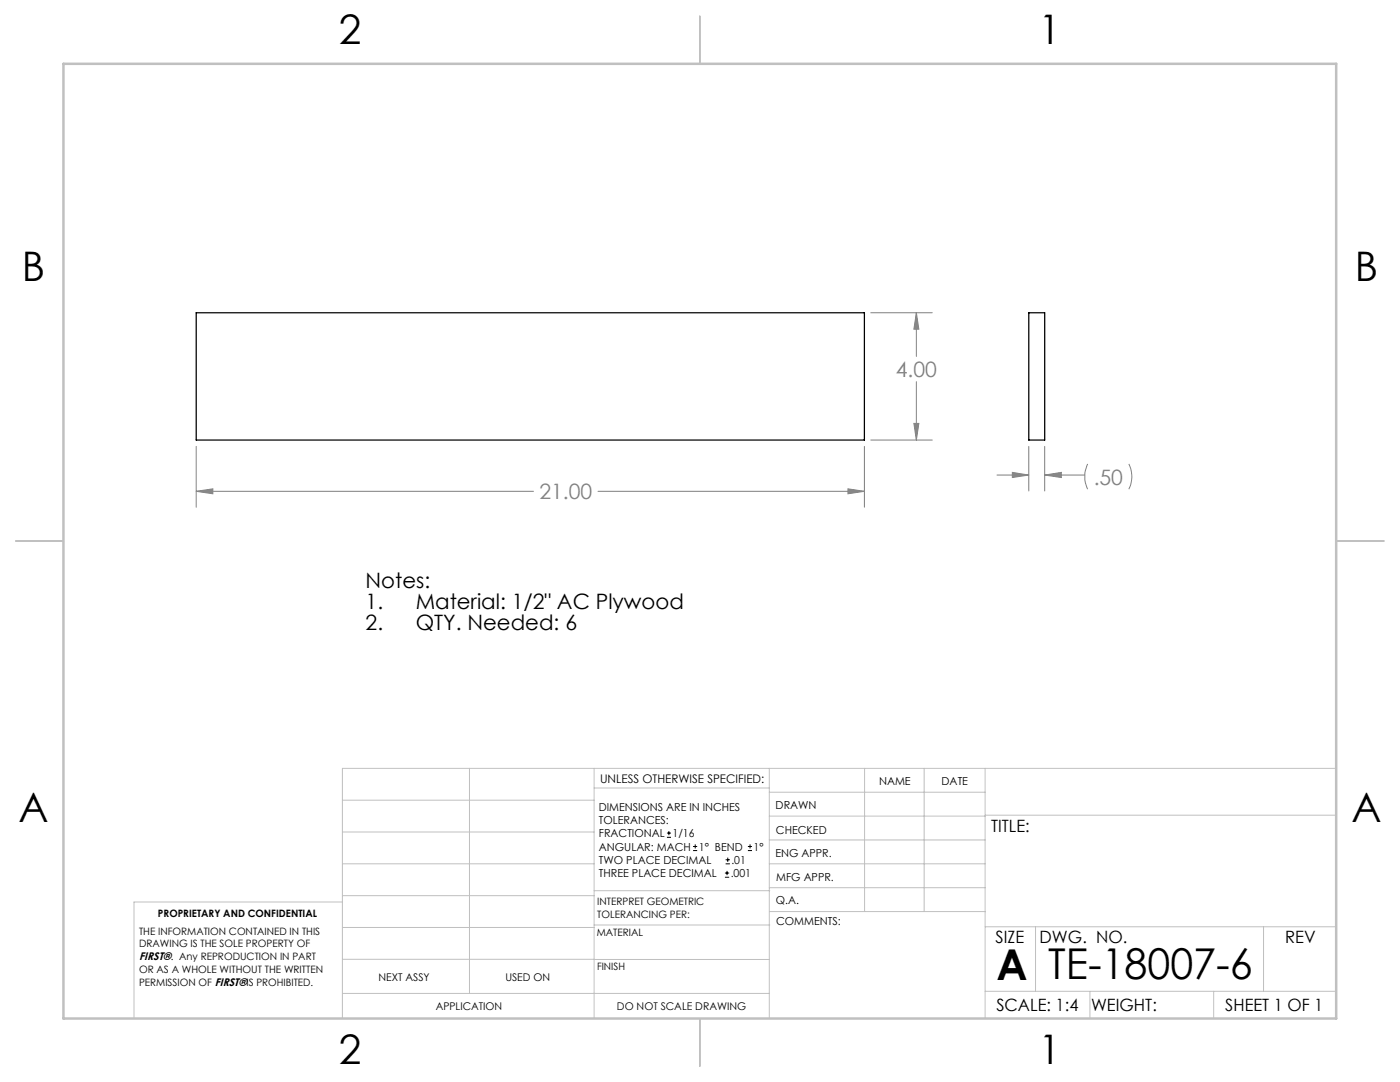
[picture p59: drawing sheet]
<svg xmlns="http://www.w3.org/2000/svg" width="279mm" height="216mm" viewBox="0 0 279 216" stroke-linecap="round" stroke-linejoin="round" font-family="sans-serif">
<defs><g id="words">
<g font-size="8.5">
<text x="198.9" y="195.5">A</text>
<text x="209.2" y="195.4">TE-18007-6</text>
</g>
<g font-size="8.1">
<text x="67.6" y="8.9">2</text>
<text x="207.3" y="8.9">1</text>
<text x="4.4" y="56.2">B</text>
<text x="270.4" y="56.2">B</text>
<text x="3.7" y="164.1">A</text>
<text x="269.7" y="164.1">A</text>
<text x="67.6" y="212.4">2</text>
<text x="207.3" y="212.4">1</text>
</g>
<g font-size="4.2" fill="#808080">
<text x="178.8" y="75.2">4.00</text>
<text x="107.6" y="99.6">21.00</text>
<text x="218.3" y="96.7">.50</text>
</g>
<g font-size="4.2">
<text x="73" y="117.4">Notes:</text>
<text x="73" y="121.6">1.</text>
<text x="73" y="125.7">2.</text>
<text x="83" y="121.6">Material: 1/2&quot; AC Plywood</text>
<text x="83" y="125.7">QTY. Needed: 6</text>
</g>
<g font-size="3.4">
<text x="197.8" y="166">TITLE:</text>
<text x="198.7" y="188.1">SIZE</text>
<text x="207.5" y="188.1">DWG. NO.</text>
<text x="256.5" y="188.2">REV</text>
<text x="198.8" y="201.7">SCALE: 1:4</text>
<text x="217.7" y="201.8">WEIGHT:</text>
<text x="244.5" y="201.7">SHEET 1 OF 1</text>
</g>
<text font-size="2.4" x="119.8" y="156.2">UNLESS OTHERWISE SPECIFIED:</text>
<g font-size="2.2">
<text x="119.5" y="161.8">DIMENSIONS ARE IN INCHES</text>
<text x="154.8" y="161.4">DRAWN</text>
<text x="175.4" y="156.6">NAME</text>
<text x="187.9" y="156.7">DATE</text>
<text x="119.5" y="164.4">TOLERANCES:</text>
<text x="119.5" y="167.1">FRACTIONAL</text>
<text x="134.2" y="167.1">1/16</text>
<text x="154.9" y="166.3">CHECKED</text>
<text x="119.5" y="172.4">TWO PLACE DECIMAL</text>
<text x="119.5" y="169.7">ANGULAR: MACH</text>
<text x="139.5" y="169.7">1° BEND</text>
<text x="146" y="172.4">.01</text>
<text x="150.4" y="169.7">1°</text>
<text x="154.8" y="171">ENG APPR.</text>
<text x="119.5" y="175">THREE PLACE DECIMAL</text>
<text x="145.8" y="175">.001</text>
<text x="154.9" y="175.7">MFG APPR.</text>
<text x="154.9" y="180.4">Q.A.</text>
<text x="154.9" y="184.6">COMMENTS:</text>
<text x="27.8" y="191.6">FIRST®. Any REPRODUCTION IN PART</text>
</g>
<g font-size="2.1">
<text x="75.5" y="195.7">NEXT ASSY</text>
<text x="100.9" y="195.7">USED ON</text>
<text x="86.9" y="201.5">APPLICATION</text>
<text x="123.1" y="201.6">DO NOT SCALE DRAWING</text>
</g>
<g font-size="2">
<text x="31.5" y="182.9">PROPRIETARY AND CONFIDENTIAL</text>
<text x="119.2" y="180.6">INTERPRET GEOMETRIC</text>
<text x="119.2" y="183.1">TOLERANCING PER:</text>
<text x="27.8" y="186.5">THE INFORMATION CONTAINED IN THIS</text>
<text x="27.8" y="189">DRAWING IS THE SOLE PROPERTY OF</text>
<text x="119.1" y="186.7">MATERIAL</text>
<text x="27.8" y="194.1">OR AS A WHOLE WITHOUT THE WRITTEN</text>
<text x="27.8" y="196.7">PERMISSION OF FIRST®IS PROHIBITED.</text>
<text x="119.1" y="193.5">FINISH</text>
</g>
</g></defs>
<g fill="none" stroke="#c0c0c0" stroke-width=".2">
<path d="M68.3 159.7h50.3M93.7 153.3v44.9M118.6 153.3v49.9M118.6 157.2h34.9M153.5 153.3v49.9M153.5 158.1h43.1M172.5 153.3v28.6M184.4 153.3v28.6M196.6 153.3v49.9M266.7 153.3h-198.4v49.9M68.3 178.7h50.3M68.3 172.4h50.3"/>
<path d="M68.3 166h50.3M68.3 180h-41.6v23.2M118.6 177.7h35M153.5 167.6h43.1M153.5 162.8h43.1M153.5 172.4h43.1M153.5 177.1h43.1M196.6 162.7h70.1M68.3 198.2h85.2M68.3 191.4l85.2 .1M68.3 185.1h50.3M118.6 184.6h35"/>
<path d="M153.6 181.9h43M196.6 197.8h70.1M196.6 184.9h70.1M206.7 184.9v12.9M217.5 197.8v5.4M242.2 197.8v5.4M252.2 184.9v12.9"/>
</g>
<path d="M139.7 3.2v9.5M3.1 107.9h9.6M266.7 107.9h9.5M139.7 203.2v9.6" fill="none" stroke="#c0c0c0" stroke-width=".25"/>
<path d="M12.7 12.7h254v190.5h-254z" fill="none" stroke="#c0c0c0" stroke-width=".5"/>
<g fill="none" stroke="#808080" stroke-width=".2">
<path d="M173.8 62.4h12.3M182.9 62.4l.5 3.3h-1zM182.9 62.4v8.7M182.9 76.2v11.6M39.2 98l3.3-.5v1zM39.2 89.1v12.1M39.2 98h67.3M119.3 98h53.2M169.2 97.5l3.3 .5-3.3 .5zM172.5 89.1v12.1M173.8 87.8h12.3M182.4 84.5h1l-.5 3.3z"/>
<path d="M199 94.8h6.3M202 94.3l3.3 .5-3.3 .5zM205.3 89.1v8.9M208.5 94.8l3.3-.5v1zM208.5 89.1v8.9M208.5 94.8h8M217.1 92.6a5.9 5.9 0 0 0 0 5M225.3 92.6a5.6 5.6 0 0 1 0 5"/>
</g>
<path d="M39.2 98l3.3-.5v1zM169.2 97.5l3.3 .5-3.3 .5zM182.4 84.5h1l-.5 3.3zM182.9 62.4l.5 3.3h-1zM208.5 94.8l3.3-.5v1zM202 94.3l3.3 .5-3.3 .5z" fill="#808080"/>
<path d="M39.2 62.4h133.3v25.4h-133.3zM205.3 62.4h3.2v25.4h-3.2z" fill="none" stroke="#000" stroke-width=".25"/>
<g fill="none" stroke="#000" stroke-width=".2">
<path d="M133.1 167.1h.8M133.1 166.2h.8M133.5 165.8v.9M138.3 169.7h.8M138.3 168.9h.8M138.7 168.5v.8M144.7 175h.8M144.7 174.2h.8M144.8 172.4h.9M144.8 171.6h.9M145.1 173.8v.8M145.2 171.1v.9"/>
<path d="M149.3 169.7h.8M149.3 168.9h.8M149.7 168.5v.8"/>
</g>
<use href="#words"/>
</svg>
